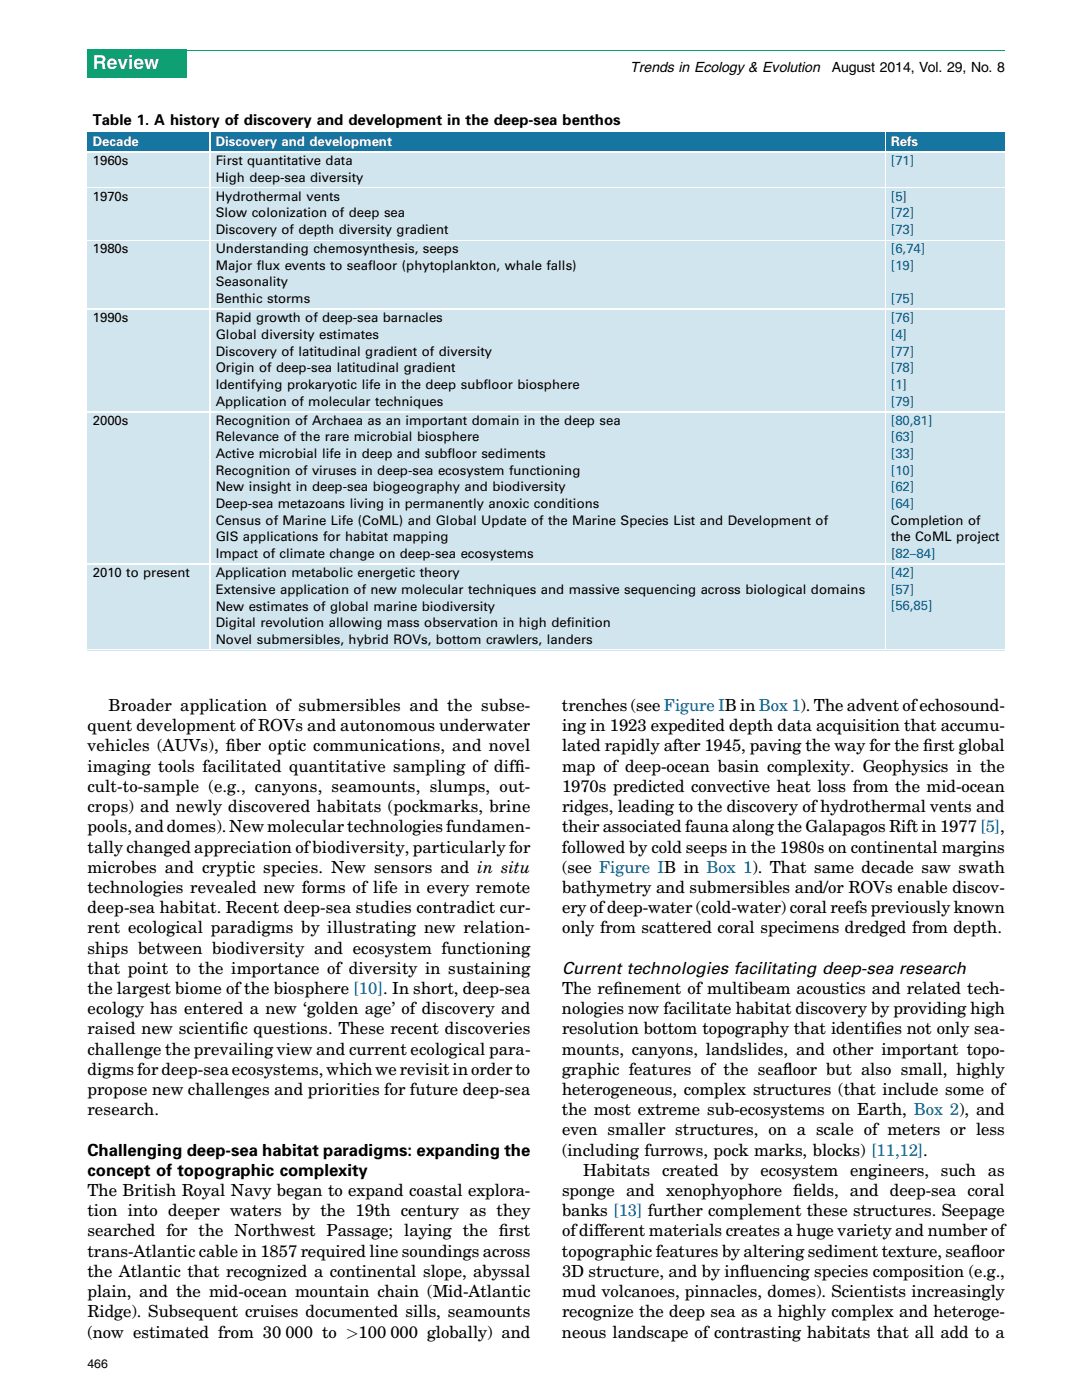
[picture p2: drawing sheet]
<svg xmlns="http://www.w3.org/2000/svg" width="216mm" height="280mm" viewBox="0 0 216 280" stroke-linecap="round" stroke-linejoin="round" font-family="sans-serif">
<defs><g id="words">
<text font-size="3.9" fill="#fff" x="18.6" y="13.9">Review</text>
<g font-size="3.3">
<text x="21.7" y="142.2">Broader application of submersibles and the subse-</text>
<text x="112.4" y="142.2">trenches (see Figure IB in Box 1). The advent ofechosound-</text>
<text x="17.5" y="146.2">quent development ofROVs and autonomous underwater</text>
<text x="112.4" y="146.2">ing in 1923 expedited depth data acquisition that accumu-</text>
<text x="17.5" y="154.3">imaging tools facilitated quantitative sampling of diff</text>
<text x="17.5" y="150.3">vehicles (AUVs), f</text>
<text x="45.2" y="150.3">iber optic communications, and novel</text>
<text x="102.9" y="154.3">i-</text>
<text x="112.4" y="154.3">map of deep-ocean basin complexity. Geophysics in the</text>
<text x="112.4" y="150.3">lated rapidly after 1945, paving the way for the f</text>
<text x="184.7" y="150.3">irst global</text>
<text x="17.5" y="158.4">cult-to-sample (e.g., canyons, seamounts, slumps, out-</text>
<text x="112.4" y="158.4">1970s predicted convective heat loss from the mid-ocean</text>
<text x="17.5" y="162.4">crops) and newly discovered habitats (pockmarks, brine</text>
<text x="17.5" y="166.5">pools,and domes).Newmoleculartechnologiesfundamen-</text>
<text x="112.4" y="166.5">their associated fauna along the Galapagos Rift in 1977 [5],</text>
<text x="112.4" y="162.4">ridges, leading to the discovery ofhydrothermal vents and</text>
<text x="17.5" y="170.5">tally changed appreciation ofbiodiversity, particularly for</text>
<text x="112.4" y="170.5">followed by cold seeps in the 1980s on continental margins</text>
<text x="17.5" y="178.6">technologies revealed new forms of life in every remote</text>
<text x="17.5" y="174.5">microbes and cryptic species. New sensors and in situ</text>
<text x="112.4" y="174.5">(see Figure IB in Box 1). That same decade saw swath</text>
<text x="112.4" y="178.6">bathymetry and submersibles and/or ROVs enable discov-</text>
<text x="17.5" y="182.6">deep-sea habitat. Recent deep-sea studies contradict cur-</text>
<text x="112.4" y="182.6">ery ofdeep-water (cold-water) coral reefs previously known</text>
<text x="17.5" y="186.7">rent ecological paradigms by illustrating new relation-</text>
<text x="17.5" y="190.7">ships between biodiversity and ecosystem functioning</text>
<text x="112.4" y="186.7">only from scattered coral specimens dredged from depth.</text>
<text x="17.5" y="194.7">that point to the importance of diversity in sustaining</text>
<text x="112.4" y="194.7">Current technologies facilitating deep-sea research</text>
<text x="17.5" y="202.8">ecology has entered a new ‘golden age’ of discovery and</text>
<text x="17.5" y="198.8">the largest biome ofthe biosphere [10]. In short, deep-sea</text>
<text x="112.4" y="202.8">nologies now facilitate habitat discovery by providing high</text>
<text x="112.4" y="198.8">The ref</text>
<text x="122.6" y="198.8">inement of multibeam acoustics and related tech-</text>
<text x="17.5" y="206.9">raised new scientif</text>
<text x="46" y="206.9">ic questions. These recent discoveries</text>
<text x="112.4" y="206.9">resolution bottom topography that identif</text>
<text x="175.2" y="206.9">ies not only sea-</text>
<text x="17.5" y="210.9">challenge the prevailing view and current ecological para-</text>
<text x="17.5" y="215">digms for deep-sea ecosystems, which we revisit in order to</text>
<text x="112.4" y="210.9">mounts, canyons, landslides, and other important topo-</text>
<text x="112.4" y="215">graphic features of the seaf</text>
<text x="156.6" y="215">loor but also small, highly</text>
<text x="17.5" y="219">propose new challenges and priorities for future deep-sea</text>
<text x="112.4" y="219">heterogeneous, complex structures (that include some of</text>
<text x="17.5" y="223">research.</text>
<text x="112.4" y="223">the most extreme sub-ecosystems on Earth, Box 2), and</text>
<text x="112.4" y="227.1">even smaller structures, on a scale of meters or less</text>
<text x="17.5" y="231.1">Challenging deep-sea habitat paradigms: expanding the</text>
<text x="112.4" y="231.1">(including furrows, pock marks, blocks) [11,12].</text>
<text x="17.5" y="239.2">The British Royal Navy began to expand coastal explora-</text>
<text x="17.5" y="235.2">concept of topographic complexity</text>
<text x="112.4" y="239.2">sponge and xenophyophore f</text>
<text x="116.6" y="235.2">Habitats</text>
<text x="132.4" y="235.2">created</text>
<text x="146.1" y="235.2">by</text>
<text x="152.1" y="235.2">ecosystem</text>
<text x="158.7" y="239.2">ields, and deep-sea coral</text>
<text x="170" y="235.2">engineers,</text>
<text x="188.2" y="235.2">such</text>
<text x="197.6" y="235.2">as</text>
<text x="17.5" y="243.2">tion into deeper waters by the 19th century as they</text>
<text x="112.4" y="243.2">banks [13] further complement these structures. Seepage</text>
<text x="17.5" y="247.3">searched for the Northwest Passage; laying the f</text>
<text x="17.5" y="251.3">trans-Atlantic cable in 1857 required line soundings across</text>
<text x="99.8" y="247.3">irst</text>
<text x="112.4" y="251.3">topographic features by altering sediment texture, seaf</text>
<text x="112.4" y="247.3">ofdifferent materials creates a huge variety and number of</text>
<text x="194.1" y="251.3">loor</text>
<text x="17.5" y="255.4">the Atlantic that recognized a continental slope, abyssal</text>
<text x="112.4" y="255.4">3D structure, and by inf</text>
<text x="148" y="255.4">luencing species composition (e.g.,</text>
<text x="17.5" y="259.4">plain, and the mid-ocean mountain chain (Mid-Atlantic</text>
<text x="17.5" y="263.5">Ridge). Subsequent cruises documented sills, seamounts</text>
<text x="112.4" y="259.4">mud volcanoes, pinnacles, domes). Scientists increasingly</text>
<text x="112.4" y="263.5">recognize the deep sea as a highly complex and heteroge-</text>
<text x="17.5" y="267.5">(now estimated from 30</text>
<text x="57.1" y="267.5">000 to &gt;100</text>
<text x="78.1" y="267.5">000 globally) and</text>
<text x="112.4" y="267.5">neous landscape of contrasting habitats that all add to a</text>
</g>
<text font-size="3" x="18.6" y="25">Table 1. A history of discovery and development in the deep-sea benthos</text>
<g font-size="2.8">
<text x="126.1" y="14.3">Trends in Ecology &amp; Evolution</text>
<text x="166.3" y="14.3">August 2014, Vol. 29, No. 8</text>
</g>
<g font-size="2.6" fill="#fff">
<text x="18.6" y="29.2">Decade</text>
<text x="43.1" y="29.2">Discovery and development</text>
<text x="178.2" y="29.2">Refs</text>
</g>
<g font-size="2.6">
<text x="18.6" y="33.1">1960s</text>
<text x="43.1" y="33">First quantitative data</text>
<text x="18.6" y="40.2">1970s</text>
<text x="43.1" y="40.1">Hydrothermal vents</text>
<text x="43.1" y="36.3">High deep-sea diversity</text>
<text x="43.1" y="43.5">Slow colonization of deep sea</text>
<text x="43.1" y="46.8">Discovery of depth diversity gradient</text>
<text x="18.6" y="50.7">1980s</text>
<text x="43.1" y="50.6">Understanding chemosynthesis, seeps</text>
<text x="43.1" y="53.9">Major f</text>
<text x="51.4" y="53.9">lux events to seaf</text>
<text x="73.6" y="53.9">loor (phytoplankton, whale falls)</text>
<text x="43.1" y="57.3">Seasonality</text>
<text x="18.6" y="64.5">1990s</text>
<text x="43.1" y="64.4">Rapid growth of deep-sea barnacles</text>
<text x="43.1" y="60.6">Benthic storms</text>
<text x="43.1" y="67.8">Global diversity estimates</text>
<text x="43.1" y="71.1">Discovery of latitudinal gradient of diversity</text>
<text x="43.1" y="77.8">Identifying prokaryotic life in the deep subf</text>
<text x="43.1" y="74.4">Origin of deep-sea latitudinal gradient</text>
<text x="96.7" y="77.8">loor biosphere</text>
<text x="43.1" y="81.1">Application of molecular techniques</text>
<text x="18.6" y="85">2000s</text>
<text x="43.1" y="84.9">Recognition of Archaea as an important domain in the deep sea</text>
<text x="43.1" y="88.2">Relevance of the rare microbial biosphere</text>
<text x="43.1" y="91.6">Active microbial life in deep and subf</text>
<text x="43.1" y="94.9">Recognition of viruses in deep-sea ecosystem functioning</text>
<text x="89.5" y="91.6">loor sediments</text>
<text x="43.1" y="98.3">New insight in deep-sea biogeography and biodiversity</text>
<text x="43.1" y="101.6">Deep-sea metazoans living in permanently anoxic conditions</text>
<text x="43.1" y="104.9">Census of Marine Life (CoML) and Global Update of the Marine Species List and Development of</text>
<text x="178.2" y="104.9">Completion of</text>
<text x="43.1" y="111.6">Impact of climate change on deep-sea ecosystems</text>
<text x="43.1" y="108.3">GIS applications for habitat mapping</text>
<text x="178.2" y="108.3">the CoML project</text>
<text x="18.6" y="115.5">2010 to present</text>
<text x="43.1" y="115.4">Application metabolic energetic theory</text>
<text x="43.1" y="118.8">Extensive application of new molecular techniques and massive sequencing across biological domains</text>
<text x="43.1" y="125.4">Digital revolution allowing mass observation in high def</text>
<text x="43.1" y="122.1">New estimates of global marine biodiversity</text>
<text x="113.4" y="125.4">inition</text>
<text x="43.1" y="128.8">Novel submersibles, hybrid ROVs, bottom crawlers, landers</text>
</g>
<g font-size="2.6" fill="#00689c">
<text x="178.2" y="33">[71]</text>
<text x="178.2" y="40.1">[5]</text>
<text x="178.2" y="43.5">[72]</text>
<text x="178.2" y="46.8">[73]</text>
<text x="178.2" y="50.6">[6,74]</text>
<text x="178.2" y="53.9">[19]</text>
<text x="178.2" y="64.4">[76]</text>
<text x="178.2" y="60.6">[75]</text>
<text x="178.2" y="67.8">[4]</text>
<text x="178.2" y="71.1">[77]</text>
<text x="178.2" y="74.4">[78]</text>
<text x="178.2" y="77.8">[1]</text>
<text x="178.2" y="81.1">[79]</text>
<text x="178.2" y="84.9">[80,81]</text>
<text x="178.2" y="88.2">[63]</text>
<text x="178.2" y="91.6">[33]</text>
<text x="178.2" y="94.9">[10]</text>
<text x="178.2" y="98.3">[62]</text>
<text x="178.2" y="101.6">[64]</text>
<text x="178.2" y="111.6">[82–84]</text>
<text x="178.2" y="115.4">[42]</text>
<text x="178.2" y="118.8">[57]</text>
<text x="178.2" y="122.1">[56,85]</text>
</g>
<text font-size="2.5" x="17.5" y="273.6">466</text>
</g></defs>
<path d="M17.5 26.2h183.5v103.9h-183.5z" fill="#d1e5ef"/>
<path d="M17.5 26.3h183.5v4.2h-183.5z" fill="#1675a1"/>
<g fill="#fff">
<path d="M17.5 26.2h183.5v.1h-183.5z"/>
<path d="M17.5 30.3h24.6v.2h-24.6z"/>
<path d="M41.9 26.3h.2v4.2h-.2z"/>
<path d="M42.1 30.3h135v.2h-135z"/>
<path d="M176.9 26.3h.2v4.2h-.2z"/>
<path d="M177.1 30.3h23.9v.2h-23.9z"/>
<path d="M17.5 37.4h24.6v.2h-24.6z"/>
<path d="M41.9 30.5h.2v7.1h-.2z"/>
<path d="M42.1 37.4h135v.2h-135z"/>
<path d="M176.9 30.5h.2v7.1h-.2z"/>
<path d="M177.1 37.4h23.9v.2h-23.9z"/>
<path d="M17.5 47.9h24.6v.2h-24.6z"/>
<path d="M41.9 37.6h.2v10.5h-.2z"/>
<path d="M42.1 47.9h135v.2h-135z"/>
<path d="M176.9 37.6h.2v10.5h-.2z"/>
<path d="M177.1 47.9h23.9v.2h-23.9z"/>
<path d="M17.5 61.7h24.6v.2h-24.6z"/>
<path d="M41.9 48.1h.2v13.8h-.2z"/>
<path d="M42.1 61.7h135v.2h-135z"/>
<path d="M176.9 48.1h.2v13.8h-.2z"/>
<path d="M177.1 61.7h23.9v.2h-23.9z"/>
<path d="M17.5 82.2h24.6v.2h-24.6z"/>
<path d="M41.9 61.9h.2v20.5h-.2z"/>
<path d="M42.1 82.2h135v.2h-135z"/>
<path d="M176.9 61.9h.2v20.5h-.2z"/>
<path d="M177.1 82.2h23.9v.2h-23.9z"/>
<path d="M17.5 112.7h24.6v.2h-24.6z"/>
<path d="M41.9 82.4h.2v30.5h-.2z"/>
<path d="M42.1 112.7h135v.2h-135z"/>
<path d="M176.9 82.4h.2v30.5h-.2z"/>
<path d="M177.1 112.7h23.9v.2h-23.9z"/>
<path d="M17.5 129.9h24.6v.2h-24.6z"/>
<path d="M41.9 112.9h.2v17.2h-.2z"/>
<path d="M42.1 129.9h135v.2h-135z"/>
<path d="M176.9 112.9h.2v17.2h-.2z"/>
<path d="M177.1 129.9h23.9v.2h-23.9z"/>
</g>
<path d="M17.5 10h183.5" fill="none" stroke="#009f65" stroke-width=".2"/>
<path d="M17.5 9.9h19.9v5.7h-19.9z" fill="#009f65"/>
<use href="#words"/>
</svg>
